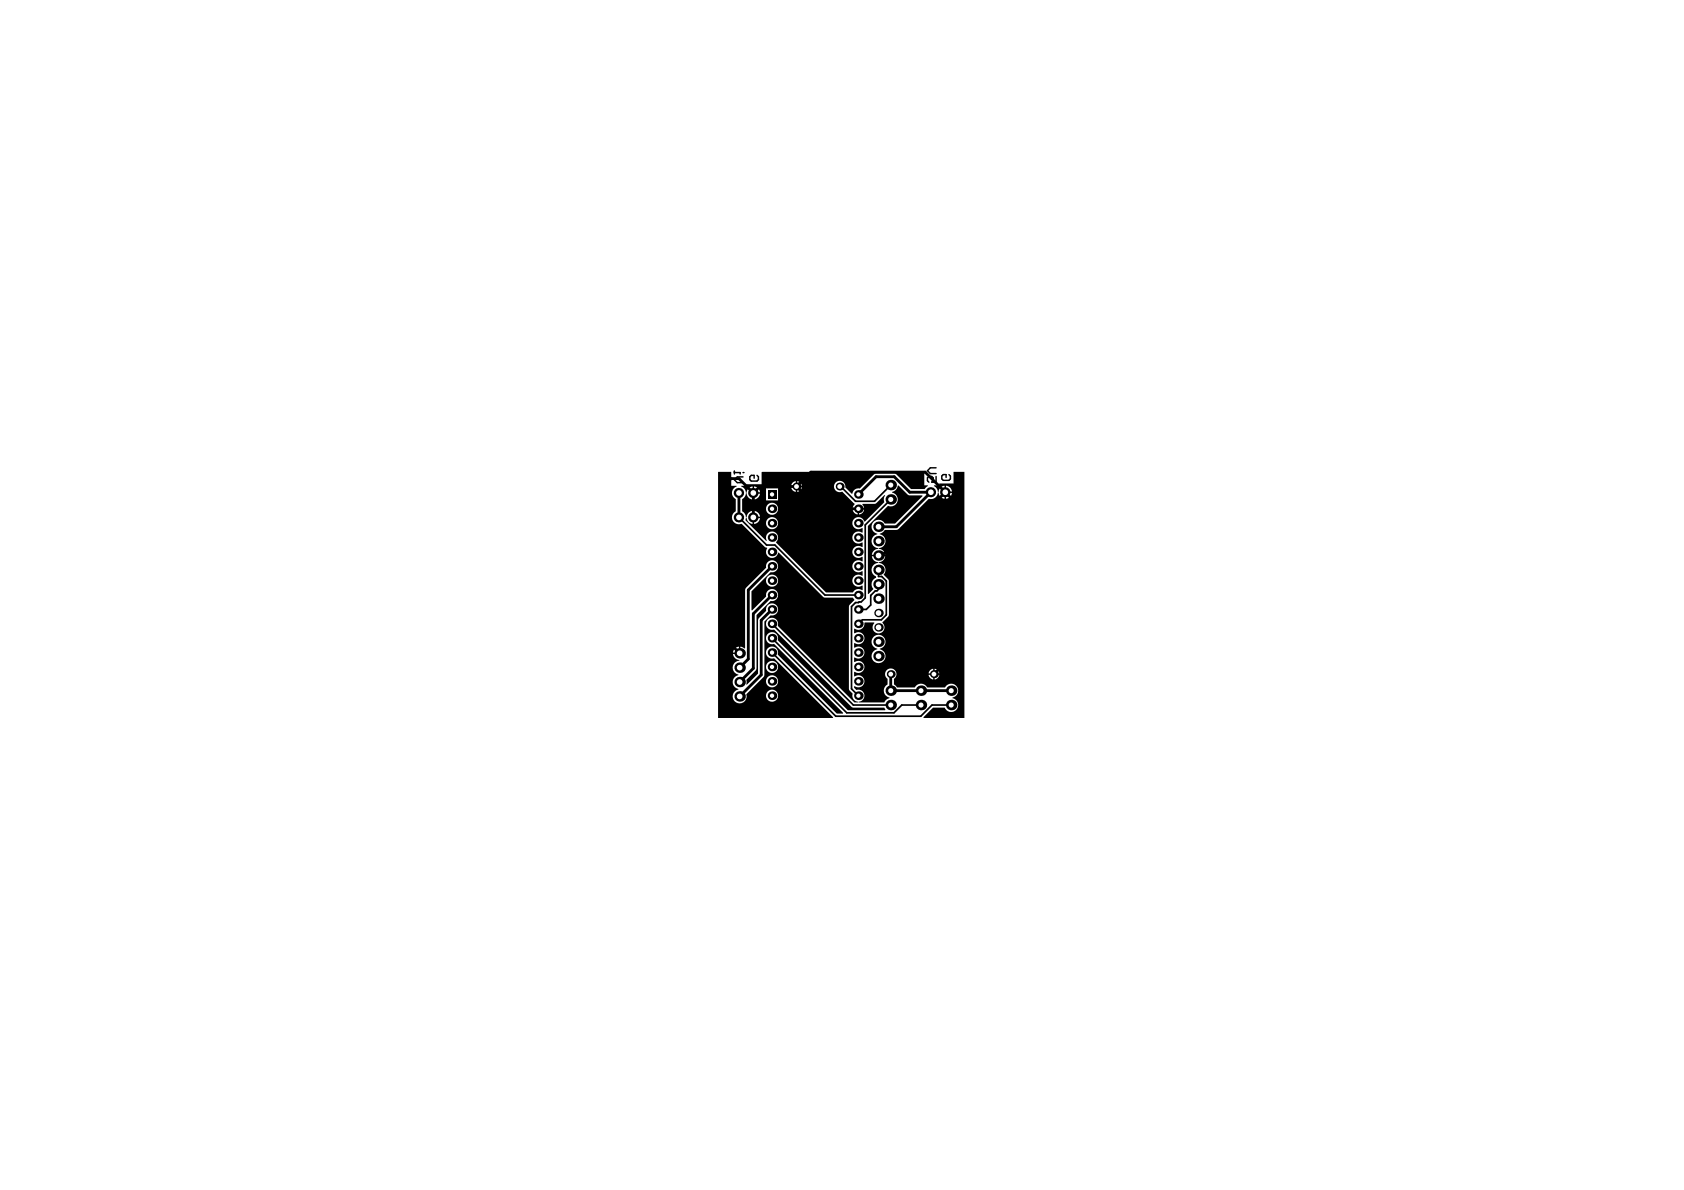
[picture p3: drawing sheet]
<svg xmlns="http://www.w3.org/2000/svg" width="297mm" height="210mm" viewBox="0 0 297 210" stroke-linecap="round" stroke-linejoin="round" font-family="sans-serif">
<g fill="#000">
<path d="M126.7 83.2h2.3v2.5h.9v.1a1.2 1.2 0 0 0-.8 1.1 1.2 1.2 0 0 0 .7 1.1v2.2a1.21 1.21 0 0 0-.6 1.6 1.21 1.21 0 0 0 1.6 .6l4.1 4.1 .4 .2a1.06 1.06 0 0 0 .5 1.6 1.06 1.06 0 0 0 1.4-.8h.2l7.9 7.9h5.1l.3 .4-.8 .9-.2 .3v14.5l.2 .3 .5 .6a1.05 1.05 0 0 0 1 1.4v.1h-.7l-13.5-13.5a1.07 1.07 0 0 0-.9-1.4 1.07 1.07 0 0 0-1.2 1.1 1.07 1.07 0 0 0 1.4 .9l13.7 13.7 .3 .1h5.5l.2 .3-.1 .2h-6.6l-12.3-12.4a1.07 1.07 0 0 0-.9-1.4 1.07 1.07 0 0 0-1.2 1.2 1.07 1.07 0 0 0 1.4 .9l12.2 12.2v.1h-1.1l-10.4-10.4a1.07 1.07 0 0 0-.9-1.5 1.07 1.07 0 0 0-1.2 1.2 1.07 1.07 0 0 0 1.4 .9l10.5 10.4-.1 .1h-20.2zM135.4 99.1a1.06 1.06 0 0 0-.3 1l-3.6 3.8-.1 10.5-.8-.3v1.1h-.1v.2h-1.2a1.16 1.16 0 0 0 1.1 1v.1a1.23 1.23 0 0 0-1.2 1.2 1.23 1.23 0 0 0 1 1.3v.1a1.22 1.22 0 0 0-1 1.2 1.22 1.22 0 0 0 1 1.2v.1a1.23 1.23 0 0 0-.9 1.5 1.23 1.23 0 0 0 1.5 .9 1.23 1.23 0 0 0 .8-1.5l3.2-3.2v-9.7l1.1-1.1a1.07 1.07 0 0 0 1.3-.9 1.07 1.07 0 0 0-1.1-1.2 1.07 1.07 0 0 0-1 1.3l-1.2 1.3-.2 .4v9.4l-2 2-.1-.1v-.8l1.7-1.6 .1-.4v-9.4l2.5-2.5a1.07 1.07 0 0 0 1.3-1 1.07 1.07 0 0 0-1.1-1.1 1.07 1.07 0 0 0-1 1.3l-2.4 2.5-.1-.1v-3.3l3.3-3.4a1.07 1.07 0 0 0 1.3-1.3 1.07 1.07 0 0 0-1.8-.5zM135.1 102.4a1.07 1.07 0 0 0 2.1 0 1.07 1.07 0 0 0-2.1 0zM129.6 114.4l-.3 .7h1v-1zM135.1 117.6a1.07 1.07 0 0 0 2.1 0 1.07 1.07 0 0 0-2.1 0zM135.1 120.2a1.07 1.07 0 0 0 2.1 0 1.07 1.07 0 0 0-2.1 0zM135.1 122.7a1.07 1.07 0 0 0 2.1 0 1.07 1.07 0 0 0-2.1 0z"/>
<path d="M130.8 85.7h.8l.1-.3h2.6v-2.1l.1-.1h28.6v2.4h.7v.1l-.6 .6h-2.4l-2.8-2.7-3.4-.1-.4 .2-2.4 2.5a1.05 1.05 0 0 0-1.3 .9h-.2l-1.1-1.1a1 1 0 0 0-1-1.2 1 1 0 0 0-1 1.3 1 1 0 0 0 1.5 .6l2.1 2.1-.3 .8h2l-.3-.7 2.3-.1 1.6-1.5 .1 .2a1.18 1.18 0 0 0-.1 1.1l-3.4 3.4h-.2a1.07 1.07 0 0 0-1.4-.7 1.07 1.07 0 0 0-.5 1.5 1.07 1.07 0 0 0 1.5 .3l.2 .1v.7l-.2 .1a1.06 1.06 0 0 0-1.4 .1 1.06 1.06 0 0 0 0 1.4 1.06 1.06 0 0 0 1.4 .2h.2v.8h-.2a1.06 1.06 0 0 0-1.4 .1 1.06 1.06 0 0 0 0 1.5 1.06 1.06 0 0 0 1.4 .1l.2 .1v.7h-.2a1.06 1.06 0 0 0-1.4 .2 1.06 1.06 0 0 0 0 1.4 1.06 1.06 0 0 0 1.4 .1l.2 .1v.7l-.2 .1a1.06 1.06 0 0 0-1.4 .1 1.06 1.06 0 0 0 0 1.4 1.06 1.06 0 0 0 1.4 .2h.2v.8h-.2a1.05 1.05 0 0 0-1.6 .4h-4.7l-8.8-8.7v-.2a1.07 1.07 0 0 0 .1-1.4 1.07 1.07 0 0 0-1.4-.3 1.07 1.07 0 0 0-.3 1.5h-.2l-3.6-3.7 .1-.4h.1a1.13 1.13 0 0 0 1.1 1.1v-2.3a1.13 1.13 0 0 0-1.1 1.1h-.1a1.15 1.15 0 0 0-.7-1l.1-2.2a1.19 1.19 0 0 0 .6-1h.1a1.13 1.13 0 0 0 1.1 1.1v-2.3a1.13 1.13 0 0 0-1.1 1.1h-.1a1.16 1.16 0 0 0-.9-1.1zM140.6 84.9v.8h.8l-.2-.6zM139.8 85.1l-.3 .6h.9v-.8zM140.6 85.9v.9l.6-.3 .2-.6zM139.5 85.9l.3 .6 .6 .3v-.9zM133 85.8v1h1.1l-.1-.1a1.14 1.14 0 0 0-1-.9zM133 87.1v1a1.12 1.12 0 0 0 1.1-1zM135.1 86.1v2.2h2.1v-2.2zM151.5 89.9v.9l.2-.1a1 1 0 0 0 .7-.8zM150.4 89.9v.1a1 1 0 0 0 .9 .8v-.9zM135.1 89.7a1.07 1.07 0 0 0 2.1 0 1.07 1.07 0 0 0-2.1 0zM133 90.1v1h1.1l-.1-.1a1.14 1.14 0 0 0-1-.9zM133 91.4v1a1.12 1.12 0 0 0 1.1-1zM135.1 92.3a1.07 1.07 0 0 0 2.1 0 1.07 1.07 0 0 0-2.1 0z"/>
<path d="M158.3 85.7l.2-.1 1.8 1.7 2.4 .1v.1l-4.8 4.9h-1.8a1.23 1.23 0 0 0-2.1-.2 1.23 1.23 0 0 0 .7 1.9l-.1 .2a1.23 1.23 0 0 0-.9 1.3 1.23 1.23 0 0 0 1.2 1.1v.1h-.2a1.16 1.16 0 0 0-.9 1.1h2.3a1.16 1.16 0 0 0-1.1-1.1v-.1l.3-.1a1.23 1.23 0 0 0 .9-1.2 1.23 1.23 0 0 0-1-1.2v-.1l.4-.1 .5-.5h2l.4-.2 5.3-5.3a1.22 1.22 0 0 0 1.6-1.1h.2a1.13 1.13 0 0 0 1 1.1v-2.3a1.13 1.13 0 0 0-1 1.1l-.2-.1a1.15 1.15 0 0 0-.7-1v-.1h1v-.3h2.5v-2.1h1.9v43.4h-7.2v-.1l1.7-1.7h2l.1 .2a1.23 1.23 0 0 0 2.1 .1 1.23 1.23 0 0 0-.8-1.9l.1-.2a1.23 1.23 0 0 0 .6-1.9 1.23 1.23 0 0 0-2 .2l-3.2-.1a1.23 1.23 0 0 0-2.1 .1h-3.2l-.5-.6v-1a1 1 0 0 0 .2-1.5 1 1 0 0 0-1.5 0 1 1 0 0 0 .2 1.5l-.1 1.1a1.23 1.23 0 0 0-.6 1.2 1.23 1.23 0 0 0 1 1l-.1 .2a1.18 1.18 0 0 0-.8 .7h-4.5v-.1a1.06 1.06 0 0 0 1-1.3 1.06 1.06 0 0 0-1.4-.8l-.4-.4v-.2h.2a1.07 1.07 0 0 0 1.6-1 1.07 1.07 0 0 0-1.7-.8h-.1v-.8l.2 .1a1.07 1.07 0 0 0 1.6-1 1.07 1.07 0 0 0-1.7-.8l-.1-.1v-.7h.2a1.07 1.07 0 0 0 1.6-1 1.07 1.07 0 0 0-1.7-.7l-.1-.1v-.7h.2a1.07 1.07 0 0 0 1.6-1 1.07 1.07 0 0 0-1.7-.8h-.1v-.8l.2 .1a1.06 1.06 0 0 0 1.1-.1 1.06 1.06 0 0 0 .5-1v-.1h1.7v.1a1.06 1.06 0 0 0 0 1.5 1.06 1.06 0 0 0 1.5 0 1.06 1.06 0 0 0-.1-1.5l1.1-1.1 .1-.3v-6l-.1-.3-.8-.8 .1-.3a1.23 1.23 0 0 0-1-1.8v-.1l.3-.1a1.16 1.16 0 0 0 .8-1h-2.3a1.16 1.16 0 0 0 1.1 1.1v.1h-.3a1.25 1.25 0 0 0-.9 1.2 1.25 1.25 0 0 0 .8 1.2v.2a1.22 1.22 0 0 0-.4 2l-.9 .9h-.1v-12l3.5-3.6 .2 .1a1.23 1.23 0 0 0 1.5-.9 1.23 1.23 0 0 0-1-1.5l.1-.1a1.21 1.21 0 0 0 .9-1.1zM166.9 85.7v1h1v-.2a1.14 1.14 0 0 0-1-.8zM166.9 87v1a1.12 1.12 0 0 0 1-1zM154.1 112.3a1.23 1.23 0 0 0 .6 2.1v.1a1.23 1.23 0 0 0-.8 1.9 1.23 1.23 0 0 0 2.1 0 1.23 1.23 0 0 0-.8-1.9v-.1a1.23 1.23 0 0 0 .9-1.8 1.23 1.23 0 0 0-2-.3zM164.9 118v.8h.8l-.3-.6zM164.1 118.2l-.3 .6h.8v-.8zM164.9 119v.9l.5-.3 .3-.6zM163.8 119l.3 .6 .5 .3v-.9z"/>
<circle cx="151.4" cy="115.1" r=".76"/>
</g>
<path d="M130.3 91.3l4.9 4.8h1.5l8.8 8.9h5.9M157.1 88.3v-.2l-4.5 4.5v12.9l-.7 .7-1 .1-.7 .7v14.5l1.2 1.2M157.1 85.6l-2.8 2.8h-3.4l-2.6-2.6h-.2M136.2 110l14.3 14.4h6.6M136.2 112.6l13.2 13.1h8.3l1.4-1.3h3.4M136.2 115.1l11.2 11.2h15l2-1.9h3.4M155 103.1v.8l-.3 .3h-.3l-.8 .8v1.7l-.8 .8h-1.4M155 100.5v1.2h.5l.8 .8v6l-.8 .8h-3.4l-.7 .7" fill="none" stroke="#000" stroke-width=".3"/>
<g fill="none" stroke="#000" stroke-width=".5">
<path d="M130.3 87v4.3M132.9 87v4.3M132.9 87l-2.6-2.6h-1.4l-.8 .9v27.5l2.4 2.4M136.2 99.9l-4.2 4.2v12.1l-1.5 1.6M140.5 85.8l2.5-2.5h20.2l5.1 5.1v27l-3.6 3.5M140.5 85.8h-6.5l-1.1 1.2M140.5 85.8l3.9 3.9h7M148.4 85.6l-.3 .2M151.4 87.2l3.1-3.1h3.2l2.8 2.7h3.7l-6.1 6.1h-3.1M166.7 86.8l-11.1 11.2h-.6M136.2 105l-3.3 3.3v9.6l-2.4 2.4M136.2 107.5l-1.9 1.9v9.6l-3.8 3.8"/>
<path d="M157.1 118.9v2.9h10.7"/>
</g>
<path d="M129.5 83.1v.5M129.5 83.4h1.1v.2M131.1 83.4h.1M131.1 84.1h-1.1l-.5 .5 .5 .5h1.1M133.5 83.8l.3 .3v.5l-.3 .3h-1l-.2-.3v-.5l.2-.3h.5v.6M165.1 84v1.1h-.7l.2-.6v-.2l-.2-.3h-.6l-.2 .3v.5l.2 .3M165.1 82.5h-1l-.5 .5 .5 .5h1M167.4 83.7l.2 .3v.5l-.2 .2h-1l-.3-.2v-.5l.3-.3h.5v.5" fill="none" stroke="#000" stroke-width=".25"/>
<circle cx="151.4" cy="115.1" r=".38" fill="#fff"/>
<circle cx="151.4" cy="105" r=".76" fill="#000"/>
<circle cx="151.4" cy="105" r=".38" fill="#fff"/>
<circle cx="151.4" cy="94.8" r=".76" fill="#000"/>
<circle cx="151.4" cy="94.8" r=".38" fill="#fff"/>
<circle cx="151.4" cy="122.7" r=".76" fill="#000"/>
<circle cx="151.4" cy="122.7" r=".38" fill="#fff"/>
<circle cx="151.4" cy="120.2" r=".76" fill="#000"/>
<circle cx="151.4" cy="120.2" r=".38" fill="#fff"/>
<circle cx="151.4" cy="117.6" r=".76" fill="#000"/>
<circle cx="151.4" cy="117.6" r=".38" fill="#fff"/>
<circle cx="151.4" cy="110" r=".76" fill="#000"/>
<circle cx="151.4" cy="110" r=".38" fill="#fff"/>
<circle cx="151.4" cy="107.5" r=".76" fill="#000"/>
<circle cx="151.4" cy="107.5" r=".38" fill="#fff"/>
<circle cx="151.4" cy="102.4" r=".76" fill="#000"/>
<circle cx="151.4" cy="102.4" r=".38" fill="#fff"/>
<circle cx="151.4" cy="99.9" r=".76" fill="#000"/>
<circle cx="151.4" cy="99.9" r=".38" fill="#fff"/>
<circle cx="151.4" cy="92.3" r=".76" fill="#000"/>
<circle cx="151.4" cy="92.3" r=".38" fill="#fff"/>
<circle cx="151.4" cy="89.7" r=".76" fill="#000"/>
<circle cx="151.4" cy="89.7" r=".38" fill="#fff"/>
<circle cx="151.4" cy="87.2" r=".76" fill="#000"/>
<circle cx="151.4" cy="87.2" r=".38" fill="#fff"/>
<circle cx="151.4" cy="112.6" r=".76" fill="#000"/>
<circle cx="151.4" cy="112.6" r=".38" fill="#fff"/>
<circle cx="151.4" cy="97.4" r=".76" fill="#000"/>
<circle cx="151.4" cy="97.4" r=".38" fill="#fff"/>
<circle cx="136.2" cy="115.1" r=".76" fill="#000"/>
<circle cx="136.2" cy="115.1" r=".38" fill="#fff"/>
<circle cx="136.2" cy="105" r=".76" fill="#000"/>
<circle cx="136.2" cy="105" r=".38" fill="#fff"/>
<circle cx="136.2" cy="94.8" r=".76" fill="#000"/>
<circle cx="136.2" cy="94.8" r=".38" fill="#fff"/>
<path d="M164.2 86.8h.1" fill="none" stroke="#000" stroke-width="1.8"/>
<circle cx="164.2" cy="86.8" r=".5" fill="#fff"/>
<path d="M166.7 86.8h.1" fill="none" stroke="#000" stroke-width="1.8"/>
<circle cx="166.7" cy="86.8" r=".5" fill="#fff"/>
<circle cx="130.5" cy="122.8" r=".92" fill="#000"/>
<circle cx="130.5" cy="122.8" r=".5" fill="#fff"/>
<circle cx="130.5" cy="115.2" r=".92" fill="#000"/>
<circle cx="130.5" cy="115.2" r=".5" fill="#fff"/>
<circle cx="130.5" cy="117.8" r=".92" fill="#000"/>
<circle cx="130.5" cy="117.8" r=".5" fill="#fff"/>
<path d="M130.3 91.3h.1" fill="none" stroke="#000" stroke-width="1.8"/>
<circle cx="130.3" cy="91.3" r=".5" fill="#fff"/>
<path d="M130.3 87h.1" fill="none" stroke="#000" stroke-width="1.8"/>
<circle cx="130.3" cy="87" r=".5" fill="#fff"/>
<circle cx="136.2" cy="122.7" r=".76" fill="#000"/>
<circle cx="136.2" cy="122.7" r=".38" fill="#fff"/>
<circle cx="136.2" cy="120.2" r=".76" fill="#000"/>
<circle cx="136.2" cy="120.2" r=".38" fill="#fff"/>
<circle cx="136.2" cy="117.6" r=".76" fill="#000"/>
<circle cx="136.2" cy="117.6" r=".38" fill="#fff"/>
<circle cx="136.2" cy="107.5" r=".76" fill="#000"/>
<circle cx="136.2" cy="107.5" r=".38" fill="#fff"/>
<circle cx="136.2" cy="110" r=".76" fill="#000"/>
<circle cx="136.2" cy="110" r=".38" fill="#fff"/>
<circle cx="136.2" cy="99.9" r=".76" fill="#000"/>
<circle cx="136.2" cy="99.9" r=".38" fill="#fff"/>
<circle cx="136.2" cy="102.4" r=".76" fill="#000"/>
<circle cx="136.2" cy="102.4" r=".38" fill="#fff"/>
<circle cx="136.2" cy="89.7" r=".76" fill="#000"/>
<circle cx="136.2" cy="89.7" r=".38" fill="#fff"/>
<circle cx="136.2" cy="92.3" r=".76" fill="#000"/>
<circle cx="136.2" cy="92.3" r=".38" fill="#fff"/>
<path d="M135.4 86.4h1.5v1.6h-1.5z" fill-rule="evenodd" fill="#000"/>
<circle cx="136.2" cy="87.2" r=".38" fill="#fff"/>
<circle cx="148.1" cy="85.8" r=".7" fill="#000"/>
<circle cx="148.1" cy="85.8" r=".42" fill="#fff"/>
<circle cx="155" cy="115.7" r=".92" fill="#000"/>
<circle cx="155" cy="115.7" r=".5" fill="#fff"/>
<circle cx="155" cy="110.7" r=".75" fill="#000"/>
<circle cx="155" cy="110.7" r=".5" fill="#fff"/>
<circle cx="155" cy="108.1" r=".75" fill="#000"/>
<circle cx="155" cy="108.1" r=".5" fill="#fff"/>
<circle cx="155" cy="103.1" r=".92" fill="#000"/>
<circle cx="155" cy="103.1" r=".5" fill="#fff"/>
<circle cx="155" cy="100.5" r=".92" fill="#000"/>
<circle cx="155" cy="100.5" r=".5" fill="#fff"/>
<circle cx="155" cy="95.5" r=".92" fill="#000"/>
<circle cx="155" cy="95.5" r=".5" fill="#fff"/>
<circle cx="155" cy="92.9" r=".92" fill="#000"/>
<circle cx="155" cy="92.9" r=".5" fill="#fff"/>
<circle cx="162.5" cy="124.4" r=".92" fill="#000"/>
<circle cx="162.5" cy="124.4" r=".45" fill="#fff"/>
<circle cx="167.8" cy="124.4" r=".92" fill="#000"/>
<circle cx="167.8" cy="124.4" r=".45" fill="#fff"/>
<circle cx="130.5" cy="120.3" r=".92" fill="#000"/>
<circle cx="130.5" cy="120.3" r=".5" fill="#fff"/>
<circle cx="136.2" cy="112.6" r=".76" fill="#000"/>
<circle cx="136.2" cy="112.6" r=".38" fill="#fff"/>
<circle cx="136.2" cy="97.4" r=".76" fill="#000"/>
<circle cx="136.2" cy="97.4" r=".38" fill="#fff"/>
<circle cx="155" cy="113.2" r=".92" fill="#000"/>
<circle cx="155" cy="113.2" r=".5" fill="#fff"/>
<circle cx="155" cy="105.6" r=".92" fill="#000"/>
<circle cx="155" cy="105.6" r=".5" fill="#fff"/>
<circle cx="155" cy="98" r=".92" fill="#000"/>
<circle cx="155" cy="98" r=".5" fill="#fff"/>
<circle cx="162.5" cy="121.8" r=".92" fill="#000"/>
<circle cx="162.5" cy="121.8" r=".45" fill="#fff"/>
<circle cx="167.8" cy="121.8" r=".92" fill="#000"/>
<circle cx="167.8" cy="121.8" r=".45" fill="#fff"/>
<path d="M132.9 91.3h.1" fill="none" stroke="#000" stroke-width="1.8"/>
<circle cx="132.9" cy="91.3" r=".5" fill="#fff"/>
<path d="M132.9 87h.1" fill="none" stroke="#000" stroke-width="1.8"/>
<circle cx="132.9" cy="87" r=".5" fill="#fff"/>
<circle cx="140.5" cy="85.8" r=".7" fill="#000"/>
<circle cx="140.5" cy="85.8" r=".42" fill="#fff"/>
<circle cx="157.1" cy="124.4" r=".92" fill="#000"/>
<circle cx="157.1" cy="124.4" r=".45" fill="#fff"/>
<circle cx="164.7" cy="118.9" r=".7" fill="#000"/>
<circle cx="164.7" cy="118.9" r=".42" fill="#fff"/>
<circle cx="157.1" cy="118.9" r=".7" fill="#000"/>
<circle cx="157.1" cy="118.9" r=".42" fill="#fff"/>
<circle cx="157.1" cy="85.6" r=".92" fill="#000"/>
<circle cx="157.1" cy="85.6" r=".45" fill="#fff"/>
<circle cx="157.1" cy="121.8" r=".92" fill="#000"/>
<circle cx="157.1" cy="121.8" r=".45" fill="#fff"/>
<circle cx="157.1" cy="88.1" r=".92" fill="#000"/>
<circle cx="157.1" cy="88.1" r=".45" fill="#fff"/>
</svg>
